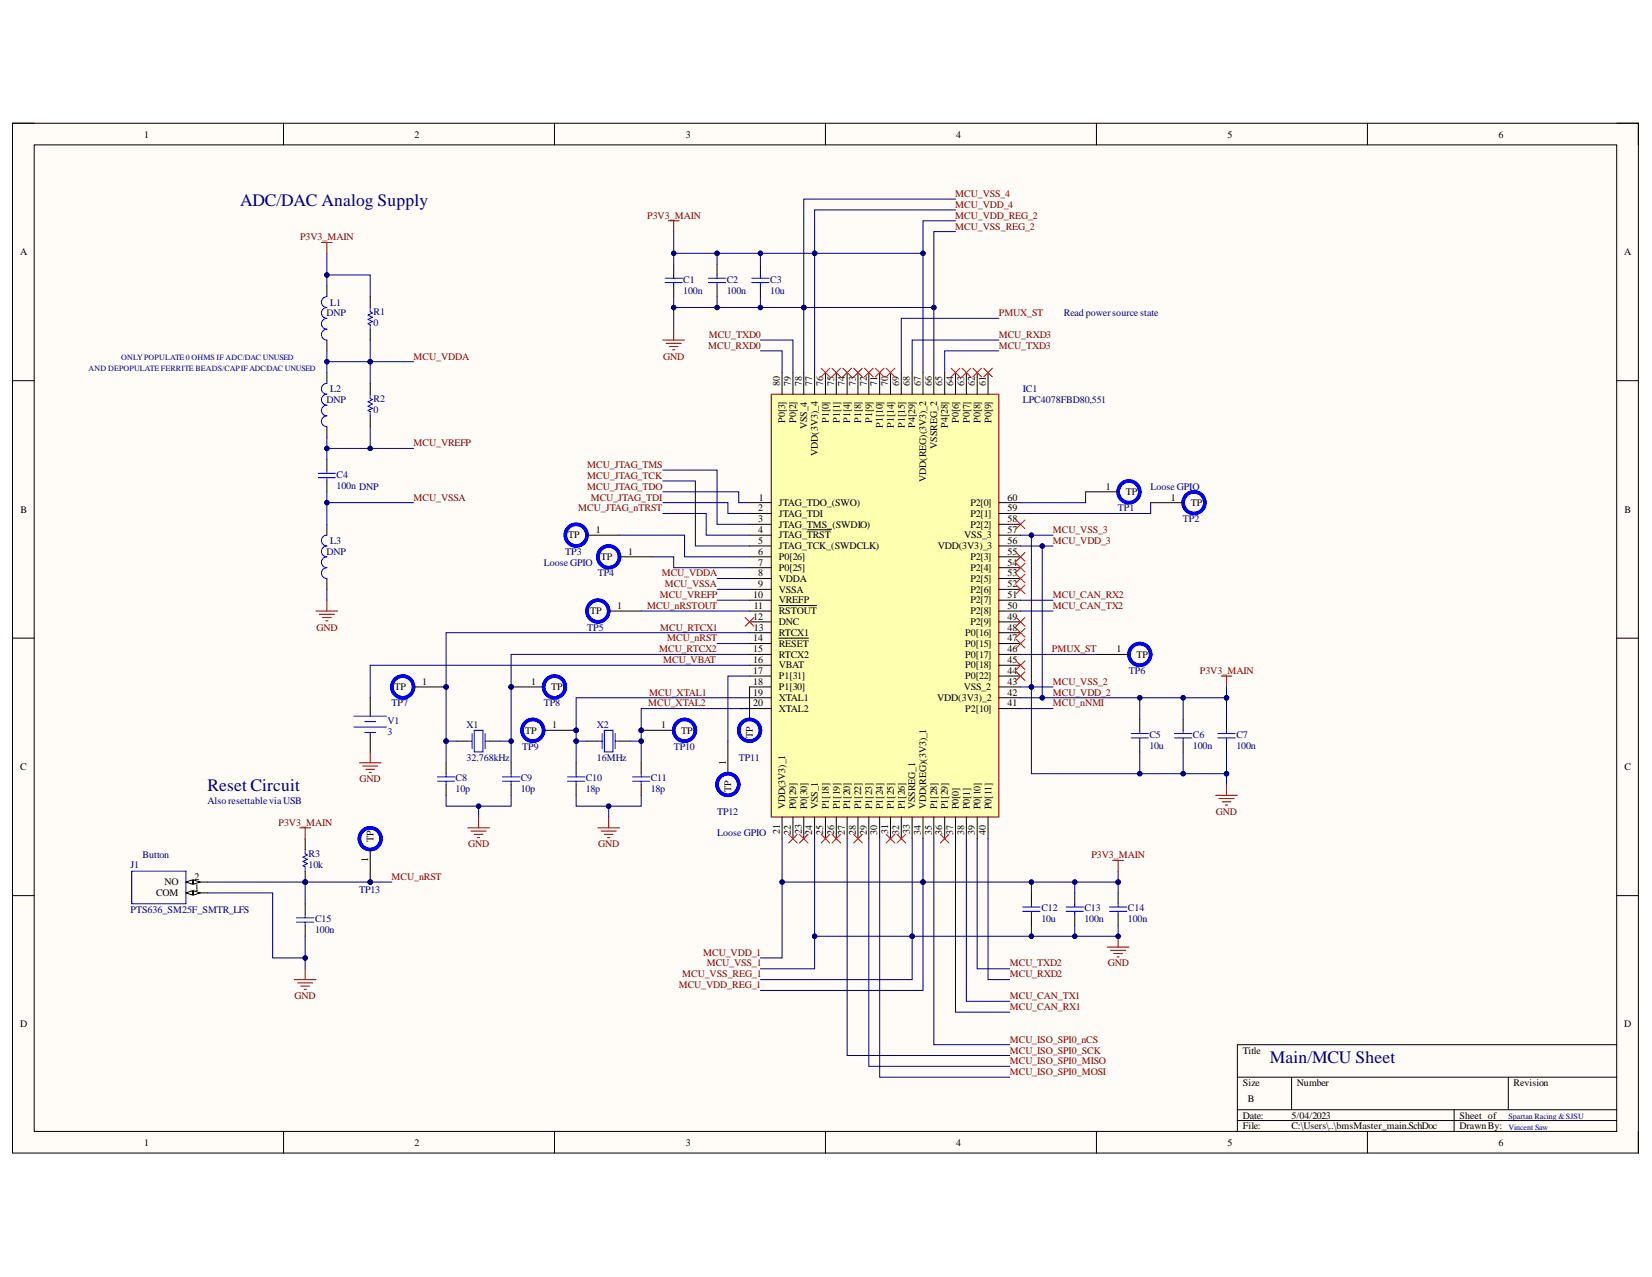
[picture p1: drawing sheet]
<svg xmlns="http://www.w3.org/2000/svg" width="279mm" height="216mm" viewBox="0 0 279 216" stroke-linecap="round" stroke-linejoin="round" font-family="sans-serif">
<defs><g id="words">
<g font-size="3" fill="#000080">
<text x="40.6" y="34.8">ADC/DAC Analog Supply</text>
<text x="35.1" y="133.8">Reset Circuit</text>
<text x="214.8" y="179.6">Main/MCU Sheet</text>
</g>
<g font-size="1.7">
<text x="24.4" y="23.3">1</text>
<text x="70.1" y="23.3">2</text>
<text x="116" y="23.3">3</text>
<text x="161.7" y="23.3">4</text>
<text x="207.6" y="23.3">5</text>
<text x="253.4" y="23.3">6</text>
<text x="3.4" y="43.1">A</text>
<text x="274.7" y="43.1">A</text>
<text x="131.9" y="65.2" transform="rotate(-90 131.9 65.2)">80</text>
<text x="133.7" y="65.2" transform="rotate(-90 133.7 65.2)">79</text>
<text x="135.6" y="65.2" transform="rotate(-90 135.6 65.2)">78</text>
<text x="137.4" y="65.2" transform="rotate(-90 137.4 65.2)">77</text>
<text x="139.2" y="65.2" transform="rotate(-90 139.2 65.2)">76</text>
<text x="141.1" y="65.2" transform="rotate(-90 141.1 65.2)">75</text>
<text x="142.9" y="65.2" transform="rotate(-90 142.9 65.2)">74</text>
<text x="144.7" y="65.2" transform="rotate(-90 144.7 65.2)">73</text>
<text x="146.6" y="65.2" transform="rotate(-90 146.6 65.2)">72</text>
<text x="148.4" y="65.2" transform="rotate(-90 148.4 65.2)">71</text>
<text x="150.2" y="65.2" transform="rotate(-90 150.2 65.2)">70</text>
<text x="152.1" y="65.2" transform="rotate(-90 152.1 65.2)">69</text>
<text x="153.9" y="65.2" transform="rotate(-90 153.9 65.2)">68</text>
<text x="155.7" y="65.2" transform="rotate(-90 155.7 65.2)">67</text>
<text x="157.6" y="65.2" transform="rotate(-90 157.6 65.2)">66</text>
<text x="159.4" y="65.2" transform="rotate(-90 159.4 65.2)">65</text>
<text x="161.2" y="65.2" transform="rotate(-90 161.2 65.2)">64</text>
<text x="163.1" y="65.2" transform="rotate(-90 163.1 65.2)">63</text>
<text x="164.9" y="65.2" transform="rotate(-90 164.9 65.2)">62</text>
<text x="166.7" y="65.2" transform="rotate(-90 166.7 65.2)">61</text>
<text x="132.8" y="71.5" transform="rotate(-90 132.8 71.5)">P0[3]</text>
<text x="134.7" y="71.5" transform="rotate(-90 134.7 71.5)">P0[2]</text>
<text x="140.2" y="71.5" transform="rotate(-90 140.2 71.5)">P1[0]</text>
<text x="142" y="71.5" transform="rotate(-90 142 71.5)">P1[1]</text>
<text x="143.8" y="71.5" transform="rotate(-90 143.8 71.5)">P1[4]</text>
<text x="145.7" y="71.5" transform="rotate(-90 145.7 71.5)">P1[8]</text>
<text x="147.5" y="71.5" transform="rotate(-90 147.5 71.5)">P1[9]</text>
<text x="162.2" y="71.5" transform="rotate(-90 162.2 71.5)">P0[6]</text>
<text x="164" y="71.5" transform="rotate(-90 164 71.5)">P0[7]</text>
<text x="165.8" y="71.5" transform="rotate(-90 165.8 71.5)">P0[8]</text>
<text x="167.7" y="71.5" transform="rotate(-90 167.7 71.5)">P0[9]</text>
<text x="136.5" y="72.6" transform="rotate(-90 136.5 72.6)">VSS_4</text>
<text x="138.3" y="77" transform="rotate(-90 138.3 77)">VDD(3V3)_4</text>
<text x="149.3" y="72.3" transform="rotate(-90 149.3 72.3)">P1[10]</text>
<text x="151.2" y="72.3" transform="rotate(-90 151.2 72.3)">P1[14]</text>
<text x="153" y="72.3" transform="rotate(-90 153 72.3)">P1[15]</text>
<text x="154.8" y="72.3" transform="rotate(-90 154.8 72.3)">P4[29]</text>
<text x="158.5" y="75.9" transform="rotate(-90 158.5 75.9)">VSSREG_2</text>
<text x="160.3" y="72.3" transform="rotate(-90 160.3 72.3)">P4[28]</text>
<text x="156.7" y="81.4" transform="rotate(-90 156.7 81.4)">VDD(REG)(3V3)_2</text>
<text x="187" y="82.8">1</text>
<text x="190.4" y="83.7">TP</text>
<text x="3.5" y="86.7">B</text>
<text x="128.2" y="86.4">2</text>
<text x="128.2" y="88.3">3</text>
<text x="128.3" y="84.7">1</text>
<text x="131.7" y="85.5">JTAG_TDO_(SWO)</text>
<text x="131.7" y="87.4">JTAG_TDI</text>
<text x="131.7" y="89.2">JTAG_TMS_(SWDIO)</text>
<text x="164.1" y="85.5">P2[0]</text>
<text x="164.1" y="87.4">P2[1]</text>
<text x="164.1" y="89.2">P2[2]</text>
<text x="170.4" y="84.7">60</text>
<text x="170.4" y="86.4">59</text>
<text x="170.4" y="88.3">58</text>
<text x="198" y="84.7">1</text>
<text x="201.4" y="85.5">TP</text>
<text x="274.8" y="86.7">B</text>
<text x="96.1" y="91">TP</text>
<text x="100.8" y="90.2">1</text>
<text x="101.6" y="94.7">TP</text>
<text x="106.2" y="93.8">1</text>
<text x="128.2" y="90.2">4</text>
<text x="128.2" y="91.9">5</text>
<text x="128.2" y="93.8">6</text>
<text x="128.2" y="95.7">7</text>
<text x="131.7" y="91">JTAG_TRST</text>
<text x="131.7" y="92.9">JTAG_TCK_(SWDCLK)</text>
<text x="131.7" y="94.7">P0[26]</text>
<text x="158.6" y="92.9">VDD(3V3)_3</text>
<text x="163.1" y="91">VSS_3</text>
<text x="164.1" y="94.7">P2[3]</text>
<text x="170.4" y="90.2">57</text>
<text x="170.4" y="91.9">56</text>
<text x="170.4" y="93.8">55</text>
<text x="170.4" y="95.7">54</text>
<text x="127.4" y="101.2">10</text>
<text x="128.2" y="97.4">8</text>
<text x="128.2" y="99.3">9</text>
<text x="131.7" y="96.5">P0[25]</text>
<text x="131.7" y="98.4">VDDA</text>
<text x="131.7" y="100.2">VSSA</text>
<text x="131.7" y="102">VREFP</text>
<text x="164.1" y="96.5">P2[4]</text>
<text x="164.1" y="98.4">P2[5]</text>
<text x="164.1" y="100.2">P2[6]</text>
<text x="164.1" y="102">P2[7]</text>
<text x="170.4" y="97.4">53</text>
<text x="170.4" y="99.3">52</text>
<text x="170.4" y="101.2">51</text>
<text x="99.8" y="103.9">TP</text>
<text x="104.4" y="102.9">1</text>
<text x="127.4" y="104.8">12</text>
<text x="127.5" y="102.9">11</text>
<text x="127.5" y="106.6">13</text>
<text x="131.7" y="103.9">RSTOUT</text>
<text x="131.7" y="105.7">DNC</text>
<text x="131.7" y="107.5">RTCX1</text>
<text x="163.3" y="107.5">P0[16]</text>
<text x="164.1" y="103.9">P2[8]</text>
<text x="164.1" y="105.7">P2[9]</text>
<text x="170.4" y="102.9">50</text>
<text x="170.4" y="104.8">49</text>
<text x="170.4" y="106.6">48</text>
<text x="127.4" y="108.4">14</text>
<text x="127.4" y="110.3">15</text>
<text x="127.4" y="112.1">16</text>
<text x="127.4" y="113.9">17</text>
<text x="131.7" y="109.4">RESET</text>
<text x="131.7" y="111.2">RTCX2</text>
<text x="131.7" y="113">VBAT</text>
<text x="163.3" y="109.4">P0[15]</text>
<text x="163.3" y="111.2">P0[17]</text>
<text x="163.3" y="113">P0[18]</text>
<text x="170.4" y="108.4">47</text>
<text x="170.4" y="110.3">46</text>
<text x="170.4" y="112.1">45</text>
<text x="170.4" y="113.9">44</text>
<text x="188.8" y="110.3">1</text>
<text x="192.2" y="111.2">TP</text>
<text x="66.7" y="116.7">TP</text>
<text x="71.4" y="115.8">1</text>
<text x="89.8" y="115.8">1</text>
<text x="93.2" y="116.7">TP</text>
<text x="127.4" y="115.8">18</text>
<text x="127.4" y="117.6">19</text>
<text x="127.4" y="119.4">20</text>
<text x="131.7" y="114.9">P1[31]</text>
<text x="131.7" y="116.7">P1[30]</text>
<text x="131.7" y="118.5">XTAL1</text>
<text x="158.5" y="118.5">VDD(3V3)_2</text>
<text x="163" y="116.7">VSS_2</text>
<text x="163.3" y="114.9">P0[22]</text>
<text x="170.4" y="115.8">43</text>
<text x="170.4" y="117.6">42</text>
<text x="170.4" y="119.4">41</text>
<text x="88.8" y="124.1">TP</text>
<text x="93.4" y="123.1">1</text>
<text x="111.8" y="123.1">1</text>
<text x="115.2" y="124.1">TP</text>
<text x="126.4" y="120.2" transform="rotate(-90 126.4 120.2)">1</text>
<text x="127.3" y="124.7" transform="rotate(-90 127.3 124.7)">TP</text>
<text x="131.7" y="120.4">XTAL2</text>
<text x="163.3" y="120.4">P2[10]</text>
<text x="3.4" y="130.2">C</text>
<text x="122.7" y="129.3" transform="rotate(-90 122.7 129.3)">1</text>
<text x="274.8" y="130.2">C</text>
<text x="123.7" y="134" transform="rotate(-90 123.7 134)">TP</text>
<text x="132.8" y="136.8" transform="rotate(-90 132.8 136.8)">VDD(3V3)_1</text>
<text x="134.7" y="136.8" transform="rotate(-90 134.7 136.8)">P0[29]</text>
<text x="136.5" y="136.8" transform="rotate(-90 136.5 136.8)">P0[30]</text>
<text x="138.3" y="136.8" transform="rotate(-90 138.3 136.8)">VSS_1</text>
<text x="140.2" y="136.8" transform="rotate(-90 140.2 136.8)">P1[18]</text>
<text x="142" y="136.8" transform="rotate(-90 142 136.8)">P1[19]</text>
<text x="143.8" y="136.8" transform="rotate(-90 143.8 136.8)">P1[20]</text>
<text x="145.7" y="136.8" transform="rotate(-90 145.7 136.8)">P1[22]</text>
<text x="147.5" y="136.8" transform="rotate(-90 147.5 136.8)">P1[23]</text>
<text x="149.3" y="136.8" transform="rotate(-90 149.3 136.8)">P1[24]</text>
<text x="151.2" y="136.8" transform="rotate(-90 151.2 136.8)">P1[25]</text>
<text x="153" y="136.8" transform="rotate(-90 153 136.8)">P1[26]</text>
<text x="154.8" y="136.8" transform="rotate(-90 154.8 136.8)">VSSREG_1</text>
<text x="156.7" y="136.8" transform="rotate(-90 156.7 136.8)">VDD(REG)(3V3)_1</text>
<text x="158.5" y="136.8" transform="rotate(-90 158.5 136.8)">P1[28]</text>
<text x="160.3" y="136.8" transform="rotate(-90 160.3 136.8)">P1[29]</text>
<text x="162.2" y="136.8" transform="rotate(-90 162.2 136.8)">P0[0]</text>
<text x="164" y="136.8" transform="rotate(-90 164 136.8)">P0[1]</text>
<text x="165.8" y="136.8" transform="rotate(-90 165.8 136.8)">P0[10]</text>
<text x="167.7" y="136.8" transform="rotate(-90 167.7 136.8)">P0[11]</text>
<text x="63.2" y="142.3" transform="rotate(-90 63.2 142.3)">TP</text>
<text x="131.9" y="141.1" transform="rotate(-90 131.9 141.1)">21</text>
<text x="133.7" y="141.2" transform="rotate(-90 133.7 141.2)">22</text>
<text x="135.6" y="141.1" transform="rotate(-90 135.6 141.1)">23</text>
<text x="137.4" y="141.2" transform="rotate(-90 137.4 141.2)">24</text>
<text x="139.2" y="141.2" transform="rotate(-90 139.2 141.2)">25</text>
<text x="141.1" y="141.2" transform="rotate(-90 141.1 141.2)">26</text>
<text x="142.9" y="141.2" transform="rotate(-90 142.9 141.2)">27</text>
<text x="144.7" y="141.2" transform="rotate(-90 144.7 141.2)">28</text>
<text x="146.6" y="141.2" transform="rotate(-90 146.6 141.2)">29</text>
<text x="148.4" y="141.2" transform="rotate(-90 148.4 141.2)">30</text>
<text x="150.2" y="141.1" transform="rotate(-90 150.2 141.1)">31</text>
<text x="152.1" y="141.2" transform="rotate(-90 152.1 141.2)">32</text>
<text x="153.9" y="141.1" transform="rotate(-90 153.9 141.1)">33</text>
<text x="155.7" y="141.2" transform="rotate(-90 155.7 141.2)">34</text>
<text x="157.6" y="141.2" transform="rotate(-90 157.6 141.2)">35</text>
<text x="159.4" y="141.2" transform="rotate(-90 159.4 141.2)">36</text>
<text x="161.2" y="141.2" transform="rotate(-90 161.2 141.2)">37</text>
<text x="163.1" y="141.2" transform="rotate(-90 163.1 141.2)">38</text>
<text x="164.9" y="141.2" transform="rotate(-90 164.9 141.2)">39</text>
<text x="166.7" y="141.2" transform="rotate(-90 166.7 141.2)">40</text>
<text x="27.8" y="149.7">NO</text>
<text x="32.9" y="148.8">2</text>
<text x="62.3" y="145.7" transform="rotate(-90 62.3 145.7)">1</text>
<text x="26.4" y="151.6">COM</text>
<text x="32.9" y="150.6">1</text>
<text x="3.4" y="173.7">D</text>
<text x="274.7" y="173.7">D</text>
<text x="210.2" y="178.1">Title</text>
<text x="210.2" y="183.6">Size</text>
<text x="219.4" y="183.6">Number</text>
<text x="256" y="183.6">Revision</text>
<text x="210.2" y="189.1">Date:</text>
<text x="210.2" y="190.9">File:</text>
<text x="211.1" y="186.3">B</text>
<text x="218.4" y="189.1">5/04/2023</text>
<text x="218.4" y="190.9">C:\Users\..\bmsMaster_main.SchDoc</text>
<text x="246.8" y="189.1">Sheet of</text>
<text x="246.8" y="190.9">DrawnBy:</text>
<text x="24.4" y="193.7">1</text>
<text x="70.1" y="193.7">2</text>
<text x="116" y="193.7">3</text>
<text x="161.7" y="193.7">4</text>
<text x="207.6" y="193.7">5</text>
<text x="253.4" y="193.7">6</text>
</g>
<g font-size="1.7" fill="#800000">
<text x="161.6" y="35.1">MCU_VDD_4</text>
<text x="161.6" y="33.3">MCU_VSS_4</text>
<text x="50.8" y="40.6">P3V3_MAIN</text>
<text x="109.5" y="37">P3V3_MAIN</text>
<text x="161.6" y="38.8">MCU_VSS_REG_2</text>
<text x="161.6" y="37">MCU_VDD_REG_2</text>
<text x="168.9" y="53.5">PMUX_ST</text>
<text x="119.8" y="58.9">MCU_RXD0</text>
<text x="119.9" y="57.2">MCU_TXD0</text>
<text x="168.9" y="58.9">MCU_TXD3</text>
<text x="168.9" y="57.2">MCU_RXD3</text>
<text x="70" y="60.8">MCU_VDDA</text>
<text x="112.2" y="60.8">GND</text>
<text x="70" y="75.4">MCU_VREFP</text>
<text x="99.3" y="79.2">MCU_JTAG_TMS</text>
<text x="99.3" y="80.9">MCU_JTAG_TCK</text>
<text x="99.3" y="82.8">MCU_JTAG_TDO</text>
<text x="70" y="84.7">MCU_VSSA</text>
<text x="97.8" y="86.4">MCU_JTAG_nTRST</text>
<text x="99.9" y="84.7">MCU_JTAG_TDI</text>
<text x="178.1" y="91.9">MCU_VDD_3</text>
<text x="178.1" y="90.2">MCU_VSS_3</text>
<text x="111.6" y="101.2">MCU_VREFP</text>
<text x="111.9" y="97.4">MCU_VDDA</text>
<text x="112.4" y="99.3">MCU_VSSA</text>
<text x="178.1" y="101.2">MCU_CAN_RX2</text>
<text x="53.5" y="106.6">GND</text>
<text x="109.5" y="102.9">MCU_nRSTOUT</text>
<text x="111.7" y="106.6">MCU_RTCX1</text>
<text x="178.1" y="102.9">MCU_CAN_TX2</text>
<text x="111.5" y="110.3">MCU_RTCX2</text>
<text x="112.2" y="112.1">MCU_VBAT</text>
<text x="112.8" y="108.4">MCU_nRST</text>
<text x="177.9" y="110.3">PMUX_ST</text>
<text x="202.9" y="113.9">P3V3_MAIN</text>
<text x="109.6" y="119.4">MCU_XTAL2</text>
<text x="109.8" y="117.6">MCU_XTAL1</text>
<text x="178.1" y="117.6">MCU_VDD_2</text>
<text x="178.1" y="115.8">MCU_VSS_2</text>
<text x="178.1" y="119.4">MCU_nNMI</text>
<text x="60.8" y="132.3">GND</text>
<text x="205.6" y="137.8">GND</text>
<text x="47.1" y="139.6">P3V3_MAIN</text>
<text x="79.2" y="143.3">GND</text>
<text x="101.2" y="143.3">GND</text>
<text x="66.2" y="148.8">MCU_nRST</text>
<text x="184.6" y="145.1">P3V3_MAIN</text>
<text x="118.9" y="161.6">MCU_VDD_1</text>
<text x="114.8" y="167.1">MCU_VDD_REG_1</text>
<text x="115.4" y="165.3">MCU_VSS_REG_1</text>
<text x="119.5" y="163.4">MCU_VSS_1</text>
<text x="170.8" y="163.4">MCU_TXD2</text>
<text x="170.8" y="165.3">MCU_RXD2</text>
<text x="187.4" y="163.4">GND</text>
<text x="49.8" y="168.9">GND</text>
<text x="170.8" y="170.8">MCU_CAN_RX1</text>
<text x="170.8" y="168.9">MCU_CAN_TX1</text>
<text x="170.8" y="176.3">MCU_ISO_SPI0_nCS</text>
<text x="170.8" y="178.1">MCU_ISO_SPI0_SCK</text>
<text x="170.8" y="179.9">MCU_ISO_SPI0_MISO</text>
<text x="170.8" y="181.8">MCU_ISO_SPI0_MOSI</text>
</g>
<g font-size="1.7" fill="#000080">
<text x="115.6" y="47.8">C1</text>
<text x="122.9" y="47.8">C2</text>
<text x="130.3" y="47.8">C3</text>
<text x="55.2" y="53.5">DNP</text>
<text x="55.8" y="51.7">L1</text>
<text x="63.2" y="53.3">R1</text>
<text x="115.6" y="49.6">100n</text>
<text x="122.9" y="49.6">100n</text>
<text x="130.3" y="49.6">10u</text>
<text x="179.9" y="53.5">Read powersource state</text>
<text x="63.2" y="55.1">0</text>
<text x="55.2" y="68.2">DNP</text>
<text x="55.8" y="66.3">L2</text>
<text x="63.2" y="69.8">0</text>
<text x="63.2" y="67.9">R2</text>
<text x="173" y="66.3">IC1</text>
<text x="173" y="68.2">LPC4078FBD80,551</text>
<text x="56.9" y="82.6">100n DNP</text>
<text x="56.9" y="80.8">C4</text>
<text x="194.6" y="82.8">Loose GPIO</text>
<text x="189.1" y="86.4">TP1</text>
<text x="200.1" y="88.3">TP2</text>
<text x="55.2" y="93.8">DNP</text>
<text x="55.8" y="91.9">L3</text>
<text x="92" y="95.7">Loose GPIO</text>
<text x="95.6" y="93.8">TP3</text>
<text x="101.1" y="97.4">TP4</text>
<text x="99.3" y="106.6">TP5</text>
<text x="190.9" y="113.9">TP6</text>
<text x="66.2" y="119.4">TP7</text>
<text x="92" y="119.4">TP8</text>
<text x="65.6" y="124.2">3</text>
<text x="65.6" y="122.4">V1</text>
<text x="78.9" y="123.1">X1</text>
<text x="100.9" y="123.1">X2</text>
<text x="194.4" y="124.7">C5</text>
<text x="201.8" y="124.7">C6</text>
<text x="209.1" y="124.7">C7</text>
<text x="78.9" y="128.6">32.768kHz</text>
<text x="88.3" y="126.8">TP9</text>
<text x="100.9" y="128.6">16MHz</text>
<text x="113.9" y="126.8">TP10</text>
<text x="124.9" y="128.6">TP11</text>
<text x="194.4" y="126.6">10u</text>
<text x="201.8" y="126.6">100n</text>
<text x="209.1" y="126.6">100n</text>
<text x="35.1" y="135.9">AlsoresettableviaUSB</text>
<text x="77.1" y="134">10p</text>
<text x="77.1" y="132.1">C8</text>
<text x="88.1" y="134">10p</text>
<text x="88.1" y="132.1">C9</text>
<text x="99.1" y="134">18p</text>
<text x="99.1" y="132.1">C10</text>
<text x="110.1" y="134">18p</text>
<text x="110.1" y="132.1">C11</text>
<text x="121.3" y="137.8">TP12</text>
<text x="121.3" y="141.4">Loose GPIO</text>
<text x="22.1" y="146.7">J1</text>
<text x="24.1" y="145.1">Button</text>
<text x="52.2" y="146.7">10k</text>
<text x="52.2" y="145">R3</text>
<text x="22.1" y="154.4">PTS636_SM25F_SMTR_LFS</text>
<text x="53.3" y="156">C15</text>
<text x="60.7" y="151">TP13</text>
<text x="176.1" y="156">10u</text>
<text x="176.1" y="154.1">C12</text>
<text x="183.4" y="156">100n</text>
<text x="183.4" y="154.1">C13</text>
<text x="190.8" y="156">100n</text>
<text x="190.8" y="154.1">C14</text>
<text x="53.3" y="157.7">100n</text>
</g>
<g font-size="1.4" fill="#000080">
<text x="15" y="62.7">AND DEPOPULATE FERRITE BEADS/CAPIF ADC/DAC UNUSED</text>
<text x="20.5" y="60.9">ONLYPOPULATE 0 OHMS IF ADC/DAC UNUSED</text>
<text x="255.1" y="189.2">Spartan Racing &amp;SJSU</text>
<text x="255.1" y="191">Vincent Saw</text>
</g>
</g></defs>
<path d="M2.1 20.8h275v174.1h-275z" fill-rule="evenodd" fill="#fffcf8"/>
<path d="M2.1 20.8h275v174.1h-275z" fill="none" stroke="#000" stroke-width=".17"/>
<path d="M5.8 24.5h267.6v166.8h-267.6z" fill-rule="evenodd" fill="#fffcf8"/>
<g fill="none" stroke="#000" stroke-width=".17">
<path d="M2.1 20.8h3.7M5.8 24.5h267.6v166.8h-267.6zM47.9 20.8v3.7M93.8 20.8v3.7M139.6 20.8v3.7M185.4 20.8v3.7M231.3 20.8v3.7M273.4 20.8h3.7v3.7M2.1 64.4h3.7M273.4 64.4h3.7M2.1 107.9h3.7M273.4 107.9h3.7"/>
<path d="M2.1 151.4h3.7M273.4 151.4h3.7M273.4 176.6h-64.1v14.7M48 191.3v3.6M93.8 191.3v3.6M139.6 191.3v3.6M185.4 191.3v3.6M209.3 182.1h64.1M209.3 187.6h64.1M209.3 189.4h64.1M218.4 182.1v5.5M231.3 191.3v3.6"/>
<path d="M245.9 187.6v3.7M255.1 182.1v5.5M277.1 191.3v3.6"/>
</g>
<path d="M130.4 66.7h38.5v71.4h-38.5z" fill-rule="evenodd" fill="#ffffb0"/>
<path d="M130.4 66.7h38.5v71.4h-38.5zM189.1 158.3v1.8M187.3 160.1h3.6M187.8 160.7h2.6M188.4 161.2h1.4M188.9 161.8h.4" fill="none" stroke="#800000" stroke-width=".17"/>
<g fill="none" stroke="#000" stroke-width=".17">
<path d="M132.3 63v3.7M134.1 63v3.7M135.9 63v3.7M137.8 63v3.7M139.6 63v3.7M141.4 63v3.7M143.3 63v3.7M145.1 63v3.7M146.9 63v3.7M148.8 63v3.7M150.6 63v3.7M152.4 63v3.7"/>
<path d="M154.3 63v3.7M156.1 63v3.7M157.9 63v3.7M159.8 63v3.7M161.6 63v3.7M163.4 63v3.7M165.3 63v3.7M167.1 63v3.7M126.8 85h3.6M126.8 86.8h3.6M126.8 88.6h3.6M126.8 90.5h3.6"/>
<path d="M126.8 92.3h3.6M126.8 94.1h3.6M126.8 96h3.6M126.8 97.8h3.6M126.8 99.6h3.6M136.6 89.6h4M168.9 85h3.7M168.9 86.8h3.7M168.9 88.6h3.7M168.9 90.5h3.7M168.9 92.3h3.7M168.9 94.1h3.7"/>
<path d="M168.9 96h3.7M168.9 97.8h3.7M168.9 99.6h3.7M126.8 101.5h3.6M126.8 103.3h3.6M126.8 105.1h3.6M126.8 107h3.6M126.8 108.8h3.6M126.8 110.6h3.6M126.8 112.5h3.6M126.8 114.3h3.6M126.8 116.1h3.6"/>
<path d="M126.8 118h3.6M126.8 119.8h3.6M131.7 102.4h6.4M131.7 107.9h5M168.9 101.5h3.7M168.9 103.3h3.7M168.9 105.1h3.7M168.9 107h3.7M168.9 108.8h3.7M168.9 110.6h3.7M168.9 112.5h3.7M168.9 114.3h3.7"/>
<path d="M168.9 116.1h3.7M168.9 118h3.7M168.9 119.8h3.7M132.3 138.1v3.7M134.1 138.1v3.7M135.9 138.1v3.7M137.8 138.1v3.7M139.6 138.1v3.7M141.4 138.1v3.7M143.3 138.1v3.7M145.1 138.1v3.7M146.9 138.1v3.7"/>
<path d="M148.8 138.1v3.7M150.6 138.1v3.7M152.4 138.1v3.7M154.3 138.1v3.7M156.1 138.1v3.7M157.9 138.1v3.7M159.8 138.1v3.7M161.6 138.1v3.7M163.4 138.1v3.7M165.3 138.1v3.7M167.1 138.1v3.7"/>
</g>
<circle cx="189.1" cy="158.3" r=".37" fill="#000080"/>
<circle cx="189.1" cy="158.3" r=".37" fill="none" stroke="#000080" stroke-width=".17"/>
<g fill="none" stroke="#800000" stroke-width=".17">
<path d="M113 37.3h1.9M113.9 37.3v1.9M54.4 41h1.8M55.3 41v1.8M112.1 57.5h3.7M112.7 58h2.5M113.2 58.6h1.5M113.8 59.1h.3M113.9 55.7v1.8M53.4 103.3h3.7M54 103.9h2.6M54.5 104.4h1.5"/>
<path d="M55.1 105h.4M55.3 101.5v1.8M206.5 114.3h1.9M207.4 114.3v1.8M50.7 140h1.8M51.6 140v1.8M101.1 140h3.7M102.9 138.1v1.9M205.6 134.5h3.7M206.2 135h2.5M206.7 135.6h1.5M207.3 136.1h.3"/>
<path d="M207.4 132.6v1.9M101.7 140.5h2.5M102.2 141.1h1.5M102.8 141.6h.3M188.2 145.5h1.8M189.1 145.5v1.8"/>
</g>
<path d="M126 104.4l1.5 1.5M127.5 104.4l-1.5 1.5" fill="none" stroke="#f00" stroke-width=".17"/>
<g fill="none" stroke="#000" stroke-width=".17">
<path d="M55.3 48.3v1.9M55.3 57.5v1.8M62.6 50.2v1.8M62.6 55.7v1.8M113.9 44.7v1.8M113.9 48.3v1.9M121.3 44.7v1.8M121.3 48.3v1.9M55.3 63v1.8M55.3 72.1v1.9M55.3 77.7v1.8M62.6 64.8v1.9"/>
<path d="M62.6 70.3v1.8M55.3 81.3v1.8M55.3 88.6v1.9M55.3 97.8v1.8M97.4 129v1.8M97.4 132.6v1.9M99.3 125.3h1.8M104.8 125.3h1.8M108.4 129v1.8M108.4 132.6v1.9M200.1 121.6v1.9M200.1 125.3v1.8"/>
<path d="M207.4 121.6v1.9M207.4 125.3v1.8M181.8 151v1.8M181.8 154.6v1.9M189.1 151v1.8M189.1 154.6v1.9"/>
</g>
<g fill="none" stroke="#00f" stroke-width=".17">
<path d="M55.3 50.2a.91 .91 0 0 0-.9 .9 .91 .91 0 0 0 .9 .9 .92 .92 0 0 0-.9 .9 .92 .92 0 0 0 .9 .9 .92 .92 0 0 0-.9 .9 .92 .92 0 0 0 .9 1 .92 .92 0 0 0-.9 .9 .92 .92 0 0 0 .9 .9M62.6 52v.7l.4 .2-.8 .4 .8 .3-.8 .4 .8 .4-.8 .3 .4 .2v.8M112.5 47h2.9M112.5 47.8h2.9M113.9 46.5v.5M113.9 47.8v.5M119.8 47h2.9M119.8 47.8h2.9M121.3 46.5v.5M121.3 47.8v.5M55.3 64.8a.91 .91 0 0 0-.9 .9 .91 .91 0 0 0 .9 1 .92 .92 0 0 0-.9 .9 .92 .92 0 0 0 .9 .9 .92 .92 0 0 0-.9 .9 .92 .92 0 0 0 .9 .9 .91 .91 0 0 0-.9 .9 .91 .91 0 0 0 .9 .9M55.3 79.5v.5"/>
<path d="M62.6 66.7v.7l.4 .2-.8 .3 .8 .4-.8 .4 .8 .3-.8 .4 .4 .2v.7M53.8 80h2.9M53.8 80.8h2.9M55.3 90.5a.91 .91 0 0 0-.9 .9 .91 .91 0 0 0 .9 .9 .92 .92 0 0 0-.9 .9 .92 .92 0 0 0 .9 .9 .92 .92 0 0 0-.9 1 .92 .92 0 0 0 .9 .9 .92 .92 0 0 0-.9 .9 .92 .92 0 0 0 .9 .9M55.3 80.8v.5M96 131.4h2.9M96 132.1h2.9M97.4 130.8v.6M97.4 132.1v.5M101.1 125.3h.7M101.8 124v2.6M102.2 123.5h1.5v3.6h-1.5z"/>
<path d="M104 124v2.6M104 125.3h.8M107 131.4h2.9M107 132.1h2.9M108.4 130.8v.6M108.4 132.1v.5M198.6 124h3M198.6 124.8h3M200.1 123.5v.5M200.1 124.8v.5M206 124h2.9M206 124.8h2.9"/>
<path d="M207.4 123.5v.5M207.4 124.8v.5M180.3 153.3h2.9M180.3 154.1h2.9M181.8 152.8v.5M181.8 154.1v.5M187.6 153.3h3M187.6 154.1h3M189.1 152.8v.5M189.1 154.1v.5"/>
</g>
<circle cx="51.6" cy="149.1" r=".37" fill="#000080"/>
<circle cx="51.6" cy="149.1" r=".37" fill="none" stroke="#000080" stroke-width=".17"/>
<path d="M51.6 141.8v1.8M51.6 147.3v1.8" fill="none" stroke="#000" stroke-width=".17"/>
<circle cx="51.6" cy="149.1" r=".37" fill="#000080"/>
<circle cx="51.6" cy="149.1" r=".37" fill="none" stroke="#000080" stroke-width=".17"/>
<path d="M22.3 147.3h9.1v5.5h-9.1zM50.1 155.2h3M50.1 155.9h3M51.6 143.6v.8l.4 .1-.8 .4 .8 .4-.8 .3 .8 .4-.8 .4 .4 .2v.7M51.6 154.6v.6M51.6 155.9v.6" fill="none" stroke="#00f" stroke-width=".17"/>
<path d="M31.4 151h3.7M51.6 152.8v1.8M51.6 156.5v1.8" fill="none" stroke="#000" stroke-width=".17"/>
<path d="M49.8 165.6h3.6M50.3 166.2h2.6M50.9 166.7h1.4M51.4 167.3h.4M51.6 163.8v1.8" fill="none" stroke="#800000" stroke-width=".17"/>
<path d="M31.4 151l1.1-.4v.7z" fill="#f8fcff"/>
<path d="M31.4 151l1.1-.4v.7z" fill="none" stroke="#000" stroke-width=".17"/>
<path d="M32.7 150.6l1.1 .4-1.1 .3z" fill="#f8fcff"/>
<path d="M31.4 149.1h3.7M32.7 150.6l1.1 .4-1.1 .3z" fill="none" stroke="#000" stroke-width=".17"/>
<path d="M31.4 149.1l1.1-.3v.7z" fill="#f8fcff"/>
<path d="M31.4 149.1l1.1-.3v.7z" fill="none" stroke="#000" stroke-width=".17"/>
<path d="M32.7 148.8l1.1 .3-1.1 .4z" fill="#f8fcff"/>
<path d="M62.6 118v3.1M62.6 123.8v3.3M75.4 129v1.8M75.4 132.6v1.9M77.3 125.3h1.8M82.8 125.3h1.8M86.4 129v1.8M86.4 132.6v1.9M32.7 148.8l1.1 .3-1.1 .4z" fill="none" stroke="#000" stroke-width=".17"/>
<g fill="none" stroke="#00f" stroke-width=".17">
<path d="M59.9 121.1h5.5M59.9 122.9h5.5M61.7 122h1.8M61.7 123.8h1.8M74 131.4h2.9M74 132.1h2.9M75.4 130.8v.6M75.4 132.1v.5M79.1 125.3h.7M79.8 124v2.6M80.2 123.5h1.5v3.6h-1.5zM82 124v2.6"/>
<path d="M82 125.3h.8M85 131.4h2.9M85 132.1h2.9M86.4 130.8v.6M86.4 132.1v.5"/>
</g>
<path d="M60.8 129h3.6M61.3 129.5h2.6M61.9 130.1h1.4M62.4 130.6h.4M62.6 127.1v1.9M79.1 140h3.7M80.9 138.1v1.9M79.7 140.5h2.5M80.2 141.1h1.5M80.8 141.6h.3" fill="none" stroke="#800000" stroke-width=".17"/>
<g fill="none" stroke="#f00" stroke-width=".17">
<path d="M138.9 62.3l1.4 1.4M140.3 62.3l-1.4 1.4M140.7 62.3l1.5 1.4M142.2 62.3l-1.5 1.4M142.5 62.3l1.5 1.4M144 62.3l-1.5 1.4M144.4 62.3l1.4 1.4M145.8 62.3l-1.4 1.4M146.2 62.3l1.5 1.4M147.7 62.3l-1.5 1.4M148 62.3l1.5 1.4M149.5 62.3l-1.5 1.4"/>
<path d="M149.9 62.3l1.4 1.4M151.3 62.3l-1.4 1.4M160.9 62.3l1.4 1.4M162.3 62.3l-1.4 1.4M162.7 62.3l1.5 1.4M164.2 62.3l-1.5 1.4M164.5 62.3l1.5 1.4M166 62.3l-1.5 1.4M166.4 62.3l1.4 1.4M167.8 62.3l-1.4 1.4M171.9 98.9l1.4 1.5M171.9 97.1l1.4 1.4"/>
<path d="M171.9 95.2l1.4 1.5M171.9 93.4l1.4 1.5M171.9 87.9l1.4 1.5M173.3 98.9l-1.4 1.5M173.3 97.1l-1.4 1.4M173.3 95.2l-1.4 1.5M173.3 93.4l-1.4 1.5M173.3 87.9l-1.4 1.5M171.9 104.4l1.4 1.5M171.9 106.2l1.4 1.5M171.9 108.1l1.4 1.4M171.9 113.6l1.4 1.4"/>
<path d="M171.9 111.7l1.4 1.5M173.3 104.4l-1.4 1.5M173.3 106.2l-1.4 1.5M173.3 108.1l-1.4 1.4M173.3 113.6l-1.4 1.4M173.3 111.7l-1.4 1.5M133.4 141.1l1.4 1.4M134.8 141.1l-1.4 1.4M135.2 141.1l1.5 1.4M136.7 141.1l-1.5 1.4M138.9 141.1l1.4 1.4M140.3 141.1l-1.4 1.4"/>
<path d="M140.7 141.1l1.5 1.4M142.2 141.1l-1.5 1.4M144.4 141.1l1.4 1.4M145.8 141.1l-1.4 1.4M149.9 141.1l1.4 1.4M151.3 141.1l-1.4 1.4M151.7 141.1l1.5 1.4M153.2 141.1l-1.5 1.4M159 141.1l1.5 1.4M160.5 141.1l-1.5 1.4"/>
</g>
<circle cx="62.6" cy="149.1" r=".37" fill="#000080"/>
<circle cx="62.6" cy="149.1" r=".37" fill="none" stroke="#000080" stroke-width=".17"/>
<circle cx="62.6" cy="141.8" r="1.83" fill="none" stroke="#00f" stroke-width=".59"/>
<path d="M62.6 143.6v5.5" fill="none" stroke="#000" stroke-width=".17"/>
<circle cx="62.6" cy="149.1" r=".37" fill="#000080"/>
<circle cx="62.6" cy="149.1" r=".37" fill="none" stroke="#000080" stroke-width=".17"/>
<circle cx="108.4" cy="123.5" r=".37" fill="#000080"/>
<circle cx="108.4" cy="123.5" r=".37" fill="none" stroke="#000080" stroke-width=".17"/>
<circle cx="115.8" cy="123.5" r="1.83" fill="none" stroke="#00f" stroke-width=".59"/>
<path d="M108.4 123.5h5.5" fill="none" stroke="#000" stroke-width=".17"/>
<circle cx="108.4" cy="123.5" r=".37" fill="#000080"/>
<circle cx="108.4" cy="123.5" r=".37" fill="none" stroke="#000080" stroke-width=".17"/>
<circle cx="97.4" cy="123.5" r=".37" fill="#000080"/>
<circle cx="97.4" cy="123.5" r=".37" fill="none" stroke="#000080" stroke-width=".17"/>
<circle cx="90.1" cy="123.5" r="1.83" fill="none" stroke="#00f" stroke-width=".59"/>
<path d="M91.9 123.5h5.5" fill="none" stroke="#000" stroke-width=".17"/>
<circle cx="97.4" cy="123.5" r=".37" fill="#000080"/>
<circle cx="97.4" cy="123.5" r=".37" fill="none" stroke="#000080" stroke-width=".17"/>
<circle cx="86.4" cy="116.1" r=".36" fill="#000080"/>
<circle cx="86.4" cy="116.1" r=".36" fill="none" stroke="#000080" stroke-width=".17"/>
<circle cx="93.8" cy="116.1" r="1.83" fill="none" stroke="#00f" stroke-width=".59"/>
<path d="M86.4 116.1h5.5" fill="none" stroke="#000" stroke-width=".17"/>
<circle cx="86.4" cy="116.1" r=".36" fill="#000080"/>
<circle cx="86.4" cy="116.1" r=".36" fill="none" stroke="#000080" stroke-width=".17"/>
<circle cx="75.4" cy="116.1" r=".37" fill="#000080"/>
<circle cx="75.4" cy="116.1" r=".37" fill="none" stroke="#000080" stroke-width=".17"/>
<circle cx="68.1" cy="116.1" r="1.83" fill="none" stroke="#00f" stroke-width=".59"/>
<path d="M69.9 116.1h5.5" fill="none" stroke="#000" stroke-width=".17"/>
<circle cx="75.4" cy="116.1" r=".37" fill="#000080"/>
<g fill="none" stroke="#000080" stroke-width=".17">
<path d="M137.8 141.8v16.5h16.5"/>
<circle cx="75.4" cy="116.1" r=".37"/>
</g>
<g fill="none" stroke="#00f" stroke-width=".59">
<circle cx="97.4" cy="90.5" r="1.83"/>
<circle cx="102.9" cy="94.1" r="1.83"/>
<circle cx="190.9" cy="83.2" r="1.83"/>
<circle cx="101.1" cy="103.3" r="1.83"/>
<circle cx="192.8" cy="110.6" r="1.83"/>
<circle cx="123.1" cy="132.6" r="1.83"/>
<circle cx="126.8" cy="123.5" r="1.83"/>
</g>
<path d="M99.3 90.5h5.5M104.8 94.1h5.5M183.6 83.1h5.5M102.9 103.3h5.5M126.8 116.1v5.5M185.4 110.6h5.5M123.1 125.3v5.5" fill="none" stroke="#000" stroke-width=".17"/>
<circle cx="137.8" cy="158.3" r=".37" fill="#000080"/>
<circle cx="137.8" cy="158.3" r=".37" fill="none" stroke="#000080" stroke-width=".17"/>
<circle cx="154.3" cy="158.3" r=".37" fill="#000080"/>
<g fill="none" stroke="#000080" stroke-width=".17">
<path d="M172.6 90.5h1.8v25.6h-1.8"/>
<circle cx="154.3" cy="158.3" r=".37"/>
</g>
<circle cx="174.4" cy="90.5" r=".37" fill="#000080"/>
<circle cx="174.4" cy="90.5" r=".37" fill="none" stroke="#000080" stroke-width=".17"/>
<circle cx="174.4" cy="116.1" r=".37" fill="#000080"/>
<g fill="none" stroke="#000080" stroke-width=".17">
<path d="M62.6 61.2v3.6"/>
<circle cx="174.4" cy="116.1" r=".37"/>
</g>
<circle cx="62.6" cy="61.2" r=".37" fill="#000080"/>
<g fill="none" stroke="#000080" stroke-width=".17">
<path d="M55.3 46.5h7.3v3.7"/>
<circle cx="62.6" cy="61.2" r=".37"/>
</g>
<circle cx="55.3" cy="46.5" r=".37" fill="#000080"/>
<g fill="none" stroke="#000080" stroke-width=".17">
<path d="M62.6 57.5v3.7"/>
<circle cx="55.3" cy="46.5" r=".37"/>
</g>
<circle cx="62.6" cy="61.2" r=".37" fill="#000080"/>
<g fill="none" stroke="#000080" stroke-width=".17">
<path d="M55.3 99.6v1.9M102.9 136.3v1.8"/>
<circle cx="62.6" cy="61.2" r=".37"/>
</g>
<circle cx="102.9" cy="136.3" r=".37" fill="#000080"/>
<g fill="none" stroke="#000080" stroke-width=".17">
<path d="M112.1 79.5h9.2v9.1h5.5M112.1 83.1h12.8v1.9h1.9M112.1 85h11v1.8h3.7M112.1 86.8h7.3v3.7h7.4M112.1 81.3h5.5v11h9.2M172.6 118h3.7"/>
<circle cx="102.9" cy="136.3" r=".37"/>
</g>
<circle cx="176.3" cy="118" r=".37" fill="#000080"/>
<g fill="none" stroke="#000080" stroke-width=".17">
<path d="M132.3 141.8v7.3h23.8v-7.3"/>
<circle cx="176.3" cy="118" r=".37"/>
</g>
<circle cx="132.3" cy="149.1" r=".37" fill="#000080"/>
<circle cx="132.3" cy="149.1" r=".37" fill="none" stroke="#000080" stroke-width=".17"/>
<circle cx="156.1" cy="149.1" r=".37" fill="#000080"/>
<g fill="none" stroke="#000080" stroke-width=".17">
<path d="M62.6 72.1v3.7h-7.3"/>
<circle cx="156.1" cy="149.1" r=".37"/>
</g>
<circle cx="55.3" cy="75.8" r=".37" fill="#000080"/>
<circle cx="55.3" cy="75.8" r=".37" fill="none" stroke="#000080" stroke-width=".17"/>
<circle cx="62.6" cy="75.8" r=".37" fill="#000080"/>
<g fill="none" stroke="#000080" stroke-width=".17">
<path d="M135.9 52h22v11M172.6 103.3h5.5"/>
<circle cx="62.6" cy="75.8" r=".37"/>
</g>
<circle cx="157.9" cy="52" r=".37" fill="#000080"/>
<circle cx="157.9" cy="52" r=".37" fill="none" stroke="#000080" stroke-width=".17"/>
<circle cx="135.9" cy="52" r=".37" fill="#000080"/>
<g fill="none" stroke="#000080" stroke-width=".17">
<path d="M137.8 42.8h18.3v20.2"/>
<circle cx="135.9" cy="52" r=".37"/>
</g>
<circle cx="137.8" cy="42.8" r=".37" fill="#000080"/>
<circle cx="137.8" cy="42.8" r=".37" fill="none" stroke="#000080" stroke-width=".17"/>
<circle cx="156.1" cy="42.8" r=".37" fill="#000080"/>
<g fill="none" stroke="#000080" stroke-width=".17">
<path d="M135.9 52v11"/>
<circle cx="156.1" cy="42.8" r=".37"/>
</g>
<circle cx="135.9" cy="52" r=".37" fill="#000080"/>
<g fill="none" stroke="#000080" stroke-width=".17">
<path d="M168.9 59.3h-9.1v3.7M168.9 57.5h-14.6v5.5M62.6 75.8h7.3"/>
<circle cx="135.9" cy="52" r=".37"/>
</g>
<circle cx="62.6" cy="75.8" r=".37" fill="#000080"/>
<g fill="none" stroke="#000080" stroke-width=".17">
<path d="M55.3 85h14.6"/>
<circle cx="62.6" cy="75.8" r=".37"/>
</g>
<circle cx="55.3" cy="85" r=".37" fill="#000080"/>
<g fill="none" stroke="#000080" stroke-width=".17">
<path d="M55.3 61.2h14.6M121.3 97.8h5.5M121.3 99.6h5.5M121.3 101.5h5.5"/>
<circle cx="55.3" cy="85" r=".37"/>
</g>
<circle cx="55.3" cy="61.2" r=".37" fill="#000080"/>
<circle cx="55.3" cy="61.2" r=".37" fill="none" stroke="#000080" stroke-width=".17"/>
<circle cx="62.6" cy="61.2" r=".37" fill="#000080"/>
<g fill="none" stroke="#000080" stroke-width=".17">
<path d="M55.3 83.1v5.5"/>
<circle cx="62.6" cy="61.2" r=".37"/>
</g>
<circle cx="55.3" cy="85" r=".37" fill="#000080"/>
<g fill="none" stroke="#000080" stroke-width=".17">
<path d="M55.3 74v3.7"/>
<circle cx="55.3" cy="85" r=".37"/>
</g>
<circle cx="55.3" cy="75.8" r=".37" fill="#000080"/>
<g fill="none" stroke="#000080" stroke-width=".17">
<path d="M55.3 59.3v3.7"/>
<circle cx="55.3" cy="75.8" r=".37"/>
</g>
<circle cx="55.3" cy="61.2" r=".37" fill="#000080"/>
<g fill="none" stroke="#000080" stroke-width=".17">
<path d="M55.3 42.8v5.5"/>
<circle cx="55.3" cy="61.2" r=".37"/>
</g>
<circle cx="55.3" cy="46.5" r=".37" fill="#000080"/>
<g fill="none" stroke="#000080" stroke-width=".17">
<path d="M51.6 149.1v3.7"/>
<circle cx="55.3" cy="46.5" r=".37"/>
</g>
<circle cx="51.6" cy="149.1" r=".37" fill="#000080"/>
<g fill="none" stroke="#000080" stroke-width=".17">
<path d="M121.3 108.8h5.5M51.6 149.1h14.7"/>
<circle cx="51.6" cy="149.1" r=".37"/>
</g>
<circle cx="51.6" cy="149.1" r=".37" fill="#000080"/>
<circle cx="51.6" cy="149.1" r=".37" fill="none" stroke="#000080" stroke-width=".17"/>
<circle cx="62.6" cy="149.1" r=".37" fill="#000080"/>
<g fill="none" stroke="#000080" stroke-width=".17">
<path d="M35.1 149.1h16.5"/>
<circle cx="62.6" cy="149.1" r=".37"/>
</g>
<circle cx="51.6" cy="149.1" r=".37" fill="#000080"/>
<g fill="none" stroke="#000080" stroke-width=".17">
<path d="M35.1 151h11v11h5.5"/>
<circle cx="51.6" cy="149.1" r=".37"/>
</g>
<circle cx="51.6" cy="162" r=".37" fill="#000080"/>
<g fill="none" stroke="#000080" stroke-width=".17">
<path d="M126.8 112.5h-64.2v5.5M106.6 125.3h1.8v3.7"/>
<circle cx="51.6" cy="162" r=".37"/>
</g>
<circle cx="108.4" cy="125.3" r=".37" fill="#000080"/>
<g fill="none" stroke="#000080" stroke-width=".17">
<path d="M97.4 125.3v3.7"/>
<circle cx="108.4" cy="125.3" r=".37"/>
</g>
<circle cx="97.4" cy="125.3" r=".37" fill="#000080"/>
<g fill="none" stroke="#000080" stroke-width=".17">
<path d="M97.4 125.3h1.9"/>
<circle cx="97.4" cy="125.3" r=".37"/>
</g>
<circle cx="97.4" cy="125.3" r=".37" fill="#000080"/>
<g fill="none" stroke="#000080" stroke-width=".17">
<path d="M80.9 136.3v1.8"/>
<circle cx="97.4" cy="125.3" r=".37"/>
</g>
<circle cx="80.9" cy="136.3" r=".37" fill="#000080"/>
<g fill="none" stroke="#000080" stroke-width=".17">
<path d="M84.6 125.3h1.8v3.7"/>
<circle cx="80.9" cy="136.3" r=".37"/>
</g>
<circle cx="86.4" cy="125.3" r=".37" fill="#000080"/>
<g fill="none" stroke="#000080" stroke-width=".17">
<path d="M75.4 125.3v3.7"/>
<circle cx="86.4" cy="125.3" r=".37"/>
</g>
<circle cx="75.4" cy="125.3" r=".37" fill="#000080"/>
<g fill="none" stroke="#000080" stroke-width=".17">
<path d="M75.4 125.3h1.9"/>
<circle cx="75.4" cy="125.3" r=".37"/>
</g>
<circle cx="75.4" cy="125.3" r=".37" fill="#000080"/>
<g fill="none" stroke="#000080" stroke-width=".17">
<path d="M126.8 110.6h-40.4v14.7"/>
<circle cx="75.4" cy="125.3" r=".37"/>
</g>
<circle cx="86.4" cy="125.3" r=".37" fill="#000080"/>
<circle cx="86.4" cy="125.3" r=".37" fill="none" stroke="#000080" stroke-width=".17"/>
<circle cx="86.4" cy="116.1" r=".36" fill="#000080"/>
<g fill="none" stroke="#000080" stroke-width=".17">
<path d="M126.8 107h-51.4v18.3"/>
<circle cx="86.4" cy="116.1" r=".36"/>
</g>
<circle cx="75.4" cy="116.1" r=".37" fill="#000080"/>
<circle cx="75.4" cy="116.1" r=".37" fill="none" stroke="#000080" stroke-width=".17"/>
<circle cx="75.4" cy="125.3" r=".37" fill="#000080"/>
<g fill="none" stroke="#000080" stroke-width=".17">
<path d="M126.8 118h-29.4v7.3"/>
<circle cx="75.4" cy="125.3" r=".37"/>
</g>
<circle cx="97.4" cy="123.5" r=".37" fill="#000080"/>
<circle cx="97.4" cy="123.5" r=".37" fill="none" stroke="#000080" stroke-width=".17"/>
<circle cx="97.4" cy="125.3" r=".37" fill="#000080"/>
<g fill="none" stroke="#000080" stroke-width=".17">
<path d="M126.8 119.8h-18.4v5.5"/>
<circle cx="97.4" cy="125.3" r=".37"/>
</g>
<circle cx="108.4" cy="125.3" r=".37" fill="#000080"/>
<circle cx="108.4" cy="125.3" r=".37" fill="none" stroke="#000080" stroke-width=".17"/>
<circle cx="108.4" cy="123.5" r=".37" fill="#000080"/>
<g fill="none" stroke="#000080" stroke-width=".17">
<path d="M174.4 90.5h3.7"/>
<circle cx="108.4" cy="123.5" r=".37"/>
</g>
<circle cx="174.4" cy="90.5" r=".37" fill="#000080"/>
<g fill="none" stroke="#000080" stroke-width=".17">
<path d="M176.3 92.3h1.8"/>
<circle cx="174.4" cy="90.5" r=".37"/>
</g>
<circle cx="176.3" cy="92.3" r=".37" fill="#000080"/>
<g fill="none" stroke="#000080" stroke-width=".17">
<path d="M174.4 116.1h3.7"/>
<circle cx="176.3" cy="92.3" r=".37"/>
</g>
<circle cx="174.4" cy="116.1" r=".37" fill="#000080"/>
<g fill="none" stroke="#000080" stroke-width=".17">
<path d="M132.3 149.1v12.9h-3.7"/>
<circle cx="174.4" cy="116.1" r=".37"/>
</g>
<circle cx="132.3" cy="149.1" r=".37" fill="#000080"/>
<g fill="none" stroke="#000080" stroke-width=".17">
<path d="M137.8 158.3v5.5h-9.2"/>
<circle cx="132.3" cy="149.1" r=".37"/>
</g>
<circle cx="137.8" cy="158.3" r=".37" fill="#000080"/>
<g fill="none" stroke="#000080" stroke-width=".17">
<path d="M154.3 158.3v7.3h-25.7"/>
<circle cx="137.8" cy="158.3" r=".37"/>
</g>
<circle cx="154.3" cy="158.3" r=".37" fill="#000080"/>
<g fill="none" stroke="#000080" stroke-width=".17">
<path d="M156.1 149.1v18.4h-27.5"/>
<circle cx="154.3" cy="158.3" r=".37"/>
</g>
<circle cx="156.1" cy="149.1" r=".37" fill="#000080"/>
<g fill="none" stroke="#000080" stroke-width=".17">
<path d="M161.6 39.2h-3.7v12.8"/>
<circle cx="156.1" cy="149.1" r=".37"/>
</g>
<circle cx="157.9" cy="52" r=".37" fill="#000080"/>
<g fill="none" stroke="#000080" stroke-width=".17">
<path d="M161.6 37.3h-5.5v5.5"/>
<circle cx="157.9" cy="52" r=".37"/>
</g>
<circle cx="156.1" cy="42.8" r=".37" fill="#000080"/>
<g fill="none" stroke="#000080" stroke-width=".17">
<path d="M161.6 35.5h-23.8v7.3"/>
<circle cx="156.1" cy="42.8" r=".37"/>
</g>
<circle cx="137.8" cy="42.8" r=".37" fill="#000080"/>
<g fill="none" stroke="#000080" stroke-width=".17">
<path d="M161.6 33.7h-25.7v18.3"/>
<circle cx="137.8" cy="42.8" r=".37"/>
</g>
<circle cx="135.9" cy="52" r=".37" fill="#000080"/>
<g fill="none" stroke="#000080" stroke-width=".17">
<path d="M51.6 158.3v5.5"/>
<circle cx="135.9" cy="52" r=".37"/>
</g>
<circle cx="51.6" cy="162" r=".37" fill="#000080"/>
<g fill="none" stroke="#000080" stroke-width=".17">
<path d="M75.4 134.5v1.8h11v-1.8"/>
<circle cx="51.6" cy="162" r=".37"/>
</g>
<circle cx="80.9" cy="136.3" r=".37" fill="#000080"/>
<g fill="none" stroke="#000080" stroke-width=".17">
<path d="M97.4 134.5v1.8h11v-1.8"/>
<circle cx="80.9" cy="136.3" r=".37"/>
</g>
<circle cx="102.9" cy="136.3" r=".37" fill="#000080"/>
<g fill="none" stroke="#000080" stroke-width=".17">
<path d="M143.3 141.8v36.7h27.5M146.9 141.8v38.5h23.9M148.8 141.8v40.3h22M157.9 141.8v34.8h12.9M161.6 141.8v29.3h9.2M163.4 141.8v27.5h7.4M189.1 147.3v1.8"/>
<circle cx="102.9" cy="136.3" r=".37"/>
</g>
<circle cx="189.1" cy="149.1" r=".37" fill="#000080"/>
<g fill="none" stroke="#000080" stroke-width=".17">
<path d="M156.1 149.1h33"/>
<circle cx="189.1" cy="149.1" r=".37"/>
</g>
<circle cx="156.1" cy="149.1" r=".37" fill="#000080"/>
<circle cx="156.1" cy="149.1" r=".37" fill="none" stroke="#000080" stroke-width=".17"/>
<circle cx="174.4" cy="149.1" r=".37" fill="#000080"/>
<circle cx="174.4" cy="149.1" r=".37" fill="none" stroke="#000080" stroke-width=".17"/>
<circle cx="181.8" cy="149.1" r=".36" fill="#000080"/>
<circle cx="181.8" cy="149.1" r=".36" fill="none" stroke="#000080" stroke-width=".17"/>
<circle cx="189.1" cy="149.1" r=".37" fill="#000080"/>
<g fill="none" stroke="#000080" stroke-width=".17">
<path d="M181.8 156.5v1.8"/>
<circle cx="189.1" cy="149.1" r=".37"/>
</g>
<circle cx="181.8" cy="158.3" r=".37" fill="#000080"/>
<g fill="none" stroke="#000080" stroke-width=".17">
<path d="M181.8 149.1v1.9"/>
<circle cx="181.8" cy="158.3" r=".37"/>
</g>
<circle cx="181.8" cy="149.1" r=".36" fill="#000080"/>
<g fill="none" stroke="#000080" stroke-width=".17">
<path d="M189.1 149.1v1.9"/>
<circle cx="181.8" cy="149.1" r=".36"/>
</g>
<circle cx="189.1" cy="149.1" r=".37" fill="#000080"/>
<g fill="none" stroke="#000080" stroke-width=".17">
<path d="M154.3 141.8v16.5h34.8v-1.8M165.3 141.8v22h5.5"/>
<circle cx="189.1" cy="149.1" r=".37"/>
</g>
<circle cx="154.3" cy="158.3" r=".37" fill="#000080"/>
<circle cx="154.3" cy="158.3" r=".37" fill="none" stroke="#000080" stroke-width=".17"/>
<circle cx="174.4" cy="158.3" r=".37" fill="#000080"/>
<circle cx="174.4" cy="158.3" r=".37" fill="none" stroke="#000080" stroke-width=".17"/>
<circle cx="181.8" cy="158.3" r=".37" fill="#000080"/>
<circle cx="181.8" cy="158.3" r=".37" fill="none" stroke="#000080" stroke-width=".17"/>
<circle cx="189.1" cy="158.3" r=".37" fill="#000080"/>
<g fill="none" stroke="#000080" stroke-width=".17">
<path d="M113.9 39.2v3.6M168.9 53.8h-16.5v9.2M172.6 101.5h5.5M172.6 110.6h12.8M167.1 141.8v23.8h3.7"/>
<circle cx="189.1" cy="158.3" r=".37"/>
</g>
<circle cx="113.9" cy="42.8" r=".37" fill="#000080"/>
<g fill="none" stroke="#000080" stroke-width=".17">
<path d="M113.9 52v3.7"/>
<circle cx="113.9" cy="42.8" r=".37"/>
</g>
<circle cx="113.9" cy="52" r=".37" fill="#000080"/>
<g fill="none" stroke="#000080" stroke-width=".17">
<path d="M128.6 57.5h5.5v5.5M128.6 59.3h3.7v3.7M104.8 90.5h11v3.6h11M110.3 94.1h3.6v1.9h12.9M183.6 83.1v1.9h-11M194.6 85v1.8h-22M108.4 103.3h18.4M126.8 114.3h-3.7v11M172.6 119.8h5.5M207.4 118v3.6"/>
<circle cx="113.9" cy="52" r=".37"/>
</g>
<g fill="none" stroke="#00f" stroke-width=".59">
<circle cx="201.9" cy="85" r="1.83"/>
<circle cx="201.9" cy="85" r="1.84"/>
</g>
<path d="M194.6 85h5.5" fill="none" stroke="#000" stroke-width=".17"/>
<circle cx="207.4" cy="118" r=".37" fill="#000080"/>
<g fill="none" stroke="#000080" stroke-width=".17">
<path d="M207.4 130.8v1.8"/>
<circle cx="207.4" cy="118" r=".37"/>
</g>
<circle cx="207.4" cy="130.8" r=".36" fill="#000080"/>
<g fill="none" stroke="#000080" stroke-width=".17">
<path d="M207.4 127.1v3.7"/>
<circle cx="207.4" cy="130.8" r=".36"/>
</g>
<circle cx="207.4" cy="130.8" r=".36" fill="#000080"/>
<g fill="none" stroke="#000080" stroke-width=".17">
<path d="M200.1 127.1v3.7"/>
<circle cx="207.4" cy="130.8" r=".36"/>
</g>
<circle cx="200.1" cy="130.8" r=".37" fill="#000080"/>
<g fill="none" stroke="#000080" stroke-width=".17">
<path d="M200.1 118v3.6"/>
<circle cx="200.1" cy="130.8" r=".37"/>
</g>
<circle cx="200.1" cy="118" r=".37" fill="#000080"/>
<g fill="none" stroke="#000080" stroke-width=".17">
<path d="M207.4 116.1v1.9"/>
<circle cx="200.1" cy="118" r=".37"/>
</g>
<circle cx="207.4" cy="118" r=".37" fill="#000080"/>
<g fill="none" stroke="#000080" stroke-width=".17">
<path d="M192.8 118v3.6"/>
<circle cx="207.4" cy="118" r=".37"/>
</g>
<path d="M192.8 121.6v1.9M192.8 125.3v1.8" fill="none" stroke="#000" stroke-width=".17"/>
<path d="M191.3 124h2.9M191.3 124.8h2.9M192.8 123.5v.5M192.8 124.8v.5" fill="none" stroke="#00f" stroke-width=".17"/>
<circle cx="192.8" cy="118" r=".37" fill="#000080"/>
<g fill="none" stroke="#000080" stroke-width=".17">
<path d="M192.8 127.1v3.7"/>
<circle cx="192.8" cy="118" r=".37"/>
</g>
<circle cx="192.8" cy="130.8" r=".37" fill="#000080"/>
<g fill="none" stroke="#000080" stroke-width=".17">
<path d="M174.4 156.5v1.8"/>
<circle cx="192.8" cy="130.8" r=".37"/>
</g>
<path d="M174.4 151v1.8M174.4 154.6v1.9" fill="none" stroke="#000" stroke-width=".17"/>
<path d="M173 153.3h2.9M173 154.1h2.9M174.4 152.8v.5M174.4 154.1v.5" fill="none" stroke="#00f" stroke-width=".17"/>
<circle cx="174.4" cy="158.3" r=".37" fill="#000080"/>
<g fill="none" stroke="#000080" stroke-width=".17">
<path d="M174.4 149.1v1.9"/>
<circle cx="174.4" cy="158.3" r=".37"/>
</g>
<circle cx="174.4" cy="149.1" r=".37" fill="#000080"/>
<g fill="none" stroke="#000080" stroke-width=".17">
<path d="M113.9 50.2v1.8h22"/>
<circle cx="174.4" cy="149.1" r=".37"/>
</g>
<circle cx="113.9" cy="52" r=".37" fill="#000080"/>
<circle cx="113.9" cy="52" r=".37" fill="none" stroke="#000080" stroke-width=".17"/>
<circle cx="121.3" cy="52" r=".37" fill="#000080"/>
<circle cx="121.3" cy="52" r=".37" fill="none" stroke="#000080" stroke-width=".17"/>
<circle cx="128.6" cy="52" r=".37" fill="#000080"/>
<circle cx="128.6" cy="52" r=".37" fill="none" stroke="#000080" stroke-width=".17"/>
<circle cx="135.9" cy="52" r=".37" fill="#000080"/>
<g fill="none" stroke="#000080" stroke-width=".17">
<path d="M172.6 92.3h3.7v25.7h31.1"/>
<circle cx="135.9" cy="52" r=".37"/>
</g>
<circle cx="176.3" cy="92.3" r=".37" fill="#000080"/>
<circle cx="176.3" cy="92.3" r=".37" fill="none" stroke="#000080" stroke-width=".17"/>
<circle cx="176.3" cy="118" r=".37" fill="#000080"/>
<circle cx="176.3" cy="118" r=".37" fill="none" stroke="#000080" stroke-width=".17"/>
<circle cx="192.8" cy="118" r=".37" fill="#000080"/>
<circle cx="192.8" cy="118" r=".37" fill="none" stroke="#000080" stroke-width=".17"/>
<circle cx="200.1" cy="118" r=".37" fill="#000080"/>
<circle cx="200.1" cy="118" r=".37" fill="none" stroke="#000080" stroke-width=".17"/>
<circle cx="207.4" cy="118" r=".37" fill="#000080"/>
<g fill="none" stroke="#000080" stroke-width=".17">
<path d="M174.4 116.1v14.7h33"/>
<circle cx="207.4" cy="118" r=".37"/>
</g>
<circle cx="174.4" cy="116.1" r=".37" fill="#000080"/>
<circle cx="174.4" cy="116.1" r=".37" fill="none" stroke="#000080" stroke-width=".17"/>
<circle cx="192.8" cy="130.8" r=".37" fill="#000080"/>
<circle cx="192.8" cy="130.8" r=".37" fill="none" stroke="#000080" stroke-width=".17"/>
<circle cx="200.1" cy="130.8" r=".37" fill="#000080"/>
<circle cx="200.1" cy="130.8" r=".37" fill="none" stroke="#000080" stroke-width=".17"/>
<circle cx="207.4" cy="130.8" r=".36" fill="#000080"/>
<g fill="none" stroke="#000080" stroke-width=".17">
<path d="M121.3 50.2v1.8"/>
<circle cx="207.4" cy="130.8" r=".36"/>
</g>
<circle cx="121.3" cy="52" r=".37" fill="#000080"/>
<g fill="none" stroke="#000080" stroke-width=".17">
<path d="M121.3 42.8v1.9"/>
<circle cx="121.3" cy="52" r=".37"/>
</g>
<circle cx="121.3" cy="42.8" r=".37" fill="#000080"/>
<g fill="none" stroke="#000080" stroke-width=".17">
<path d="M113.9 44.7v-1.9h23.9v20.2"/>
<circle cx="121.3" cy="42.8" r=".37"/>
</g>
<circle cx="113.9" cy="42.8" r=".37" fill="#000080"/>
<circle cx="113.9" cy="42.8" r=".37" fill="none" stroke="#000080" stroke-width=".17"/>
<circle cx="121.3" cy="42.8" r=".37" fill="#000080"/>
<circle cx="121.3" cy="42.8" r=".37" fill="none" stroke="#000080" stroke-width=".17"/>
<circle cx="128.6" cy="42.8" r=".37" fill="#000080"/>
<circle cx="128.6" cy="42.8" r=".37" fill="none" stroke="#000080" stroke-width=".17"/>
<circle cx="137.8" cy="42.8" r=".37" fill="#000080"/>
<g fill="none" stroke="#000080" stroke-width=".17">
<path d="M128.6 50.2v1.8"/>
<circle cx="137.8" cy="42.8" r=".37"/>
</g>
<path d="M128.6 44.7v1.8M128.6 48.3v1.9" fill="none" stroke="#000" stroke-width=".17"/>
<path d="M127.1 47h3M127.1 47.8h3M128.6 46.5v.5M128.6 47.8v.5" fill="none" stroke="#00f" stroke-width=".17"/>
<circle cx="128.6" cy="52" r=".37" fill="#000080"/>
<g fill="none" stroke="#000080" stroke-width=".17">
<path d="M128.6 42.8v1.9"/>
<circle cx="128.6" cy="52" r=".37"/>
</g>
<circle cx="128.6" cy="42.8" r=".37" fill="#000080"/>
<circle cx="128.6" cy="42.8" r=".37" fill="none" stroke="#000080" stroke-width=".17"/>
<use href="#words"/>
</svg>
